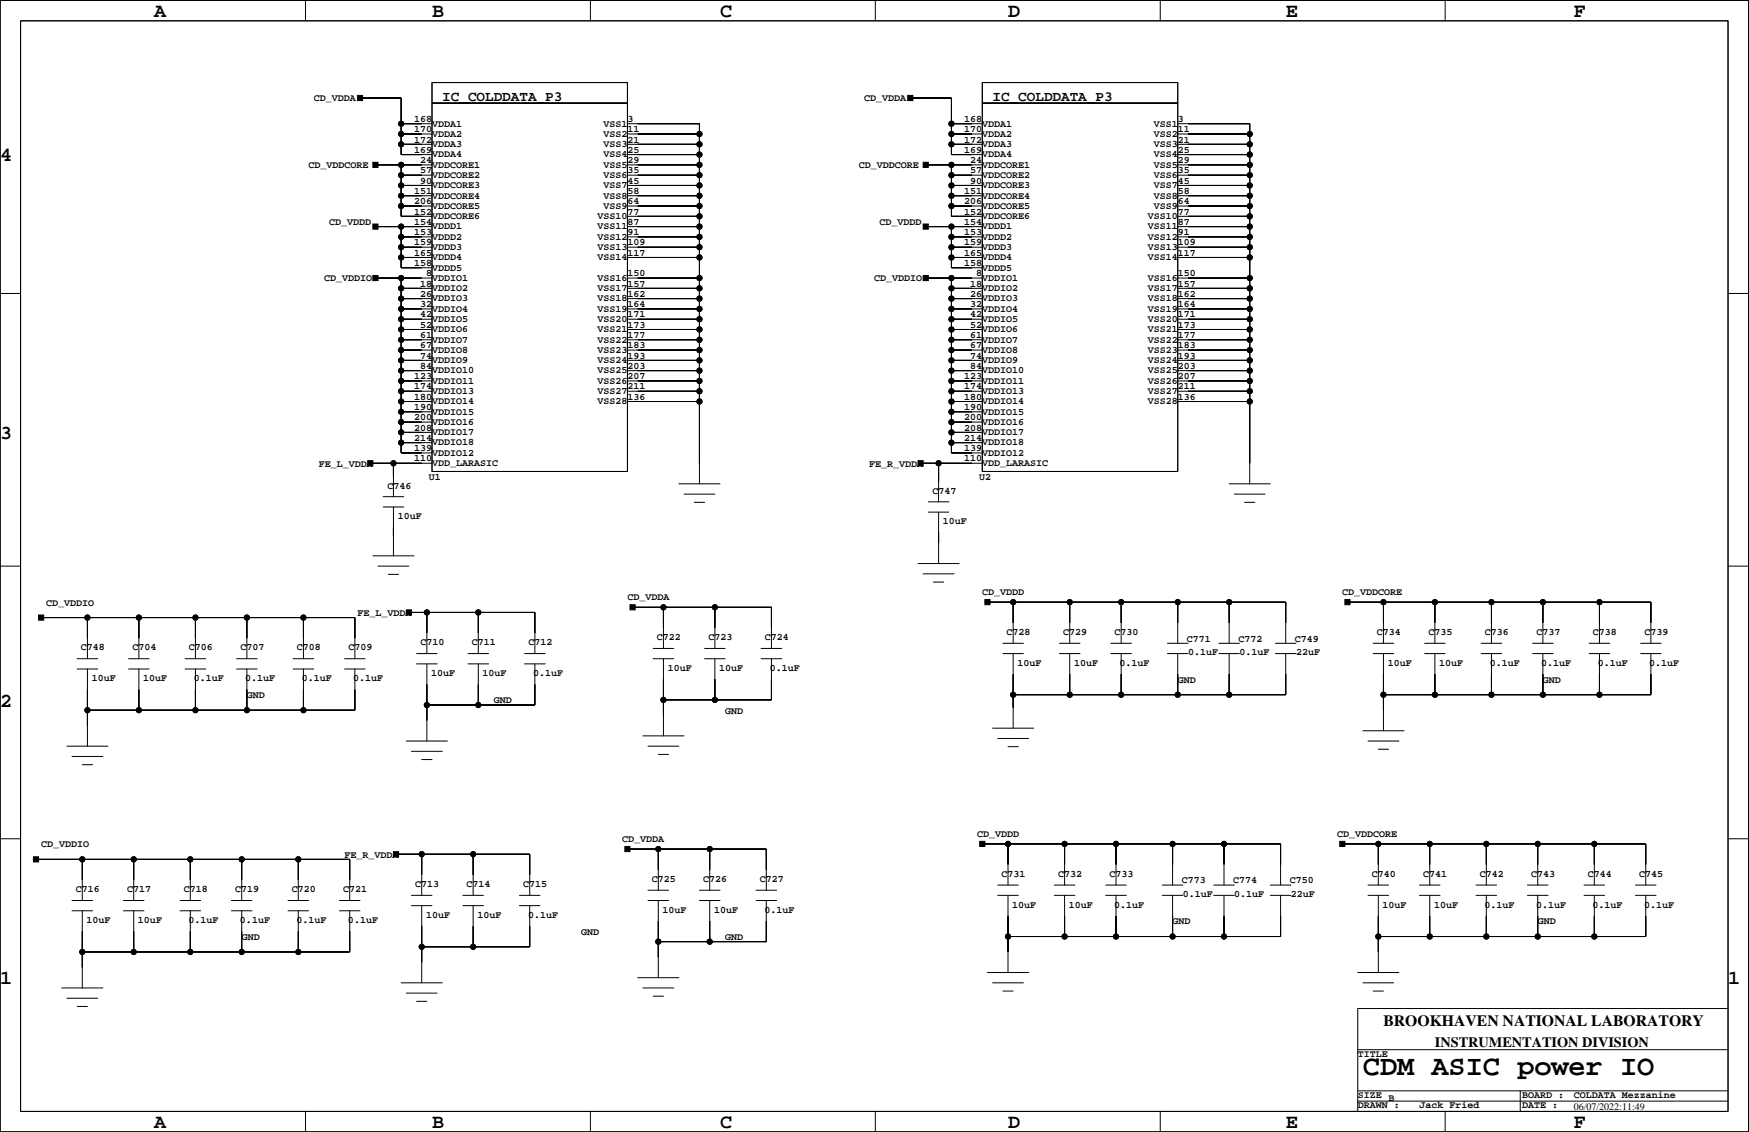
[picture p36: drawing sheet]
<svg xmlns="http://www.w3.org/2000/svg" width="432mm" height="279mm" viewBox="0 0 432 279" stroke-linecap="round" stroke-linejoin="round" font-family="sans-serif">
<defs><g id="words">
<text font-size="7.1" x="336.5" y="265.3">CDM ASIC power IO</text>
<g font-size="4.9">
<text x="38.1" y="4.3">A</text>
<text x="106.7" y="4.3">B</text>
<text x="177.8" y="4.3">C</text>
<text x="248.9" y="4.3">D</text>
<text x="317.4" y="4.3">E</text>
<text x="388.5" y="4.3">F</text>
<text x="0" y="39.8">4</text>
<text x="0" y="108.4">3</text>
<text x="0" y="174.4">2</text>
<text x="0" y="243">1</text>
<text x="426.6" y="243">1</text>
<text x="38.1" y="278.5">A</text>
<text x="106.7" y="278.5">B</text>
<text x="177.8" y="278.5">C</text>
<text x="248.9" y="278.5">D</text>
<text x="317.4" y="278.5">E</text>
<text x="388.5" y="278.5">F</text>
</g>
<text font-size="3.9" x="341.6" y="253.3">BROOKHAVEN NATIONAL LABORATORY</text>
<g font-size="3.5">
<text x="109.2" y="24.8">IC_COLDDATA_P3</text>
<text x="245.1" y="24.8">IC_COLDDATA_P3</text>
<text x="354.2" y="258.5">INSTRUMENTATION DIVISION</text>
</g>
<g font-size="2.5">
<text x="77.5" y="25">CD_VDDA</text>
<text x="213.3" y="25">CD_VDDA</text>
<text x="102.2" y="35.2">172</text>
<text x="102.2" y="32.6">170</text>
<text x="102.2" y="30.1">168</text>
<text x="106.7" y="31.2">VDDA1</text>
<text x="106.7" y="33.8">VDDA2</text>
<text x="149" y="31.2">VSS1</text>
<text x="149" y="33.8">VSS2</text>
<text x="154.9" y="35.2">21</text>
<text x="154.9" y="32.6">11</text>
<text x="154.9" y="30.1">3</text>
<text x="238.1" y="30.1">168</text>
<text x="238.1" y="32.6">170</text>
<text x="238.1" y="35.2">172</text>
<text x="242.5" y="31.2">VDDA1</text>
<text x="242.5" y="33.8">VDDA2</text>
<text x="284.8" y="31.2">VSS1</text>
<text x="284.8" y="33.8">VSS2</text>
<text x="290.8" y="30.1">3</text>
<text x="290.8" y="32.6">11</text>
<text x="290.8" y="35.2">21</text>
<text x="76.2" y="41.5">CD_VDDCORE</text>
<text x="102.2" y="37.7">169</text>
<text x="103.7" y="40.3">24</text>
<text x="106.7" y="36.3">VDDA3</text>
<text x="106.7" y="41.4">VDDCORE1</text>
<text x="106.7" y="38.8">VDDA4</text>
<text x="149" y="36.3">VSS3</text>
<text x="149" y="38.8">VSS4</text>
<text x="149" y="41.4">VSS5</text>
<text x="154.9" y="40.3">29</text>
<text x="154.9" y="37.7">25</text>
<text x="212" y="41.5">CD_VDDCORE</text>
<text x="238.1" y="37.7">169</text>
<text x="239.6" y="40.3">24</text>
<text x="242.5" y="36.3">VDDA3</text>
<text x="242.5" y="41.4">VDDCORE1</text>
<text x="242.5" y="38.8">VDDA4</text>
<text x="284.8" y="36.3">VSS3</text>
<text x="284.8" y="38.8">VSS4</text>
<text x="284.8" y="41.4">VSS5</text>
<text x="290.8" y="37.7">25</text>
<text x="290.8" y="40.3">29</text>
<text x="102.2" y="47.9">151</text>
<text x="103.7" y="45.3">90</text>
<text x="103.7" y="42.8">57</text>
<text x="106.7" y="43.9">VDDCORE2</text>
<text x="106.7" y="46.5">VDDCORE3</text>
<text x="149" y="43.9">VSS6</text>
<text x="149" y="46.5">VSS7</text>
<text x="154.9" y="47.9">58</text>
<text x="154.9" y="45.3">45</text>
<text x="154.9" y="42.8">35</text>
<text x="238.1" y="47.9">151</text>
<text x="239.6" y="42.8">57</text>
<text x="239.6" y="45.3">90</text>
<text x="242.5" y="43.9">VDDCORE2</text>
<text x="242.5" y="46.5">VDDCORE3</text>
<text x="284.8" y="43.9">VSS6</text>
<text x="284.8" y="46.5">VSS7</text>
<text x="290.8" y="42.8">35</text>
<text x="290.8" y="45.3">45</text>
<text x="290.8" y="47.9">58</text>
<text x="102.2" y="53">152</text>
<text x="102.2" y="50.4">206</text>
<text x="106.7" y="49">VDDCORE4</text>
<text x="106.7" y="51.5">VDDCORE5</text>
<text x="149" y="49">VSS8</text>
<text x="149" y="51.5">VSS9</text>
<text x="154.9" y="53">77</text>
<text x="154.9" y="50.4">64</text>
<text x="238.1" y="50.4">206</text>
<text x="238.1" y="53">152</text>
<text x="242.5" y="49">VDDCORE4</text>
<text x="242.5" y="51.5">VDDCORE5</text>
<text x="284.8" y="49">VSS8</text>
<text x="284.8" y="51.5">VSS9</text>
<text x="290.8" y="50.4">64</text>
<text x="290.8" y="53">77</text>
<text x="81.3" y="55.5">CD_VDDD</text>
<text x="102.2" y="55.5">154</text>
<text x="102.2" y="58">153</text>
<text x="106.7" y="54.1">VDDCORE6</text>
<text x="106.7" y="59.2">VDDD2</text>
<text x="106.7" y="56.6">VDDD1</text>
<text x="147.5" y="54.1">VSS10</text>
<text x="147.5" y="56.6">VSS11</text>
<text x="147.5" y="59.2">VSS12</text>
<text x="154.9" y="58">91</text>
<text x="154.9" y="55.5">87</text>
<text x="217.1" y="55.5">CD_VDDD</text>
<text x="238.1" y="58">153</text>
<text x="238.1" y="55.5">154</text>
<text x="242.5" y="54.1">VDDCORE6</text>
<text x="242.5" y="59.2">VDDD2</text>
<text x="242.5" y="56.6">VDDD1</text>
<text x="283.4" y="54.1">VSS10</text>
<text x="283.4" y="56.6">VSS11</text>
<text x="283.4" y="59.2">VSS12</text>
<text x="290.8" y="55.5">87</text>
<text x="290.8" y="58">91</text>
<text x="102.2" y="65.6">158</text>
<text x="102.2" y="63.1">165</text>
<text x="102.2" y="60.6">159</text>
<text x="106.7" y="61.7">VDDD3</text>
<text x="106.7" y="64.2">VDDD4</text>
<text x="147.5" y="61.7">VSS13</text>
<text x="147.5" y="64.2">VSS14</text>
<text x="154.9" y="63.1">117</text>
<text x="154.9" y="60.6">109</text>
<text x="238.1" y="60.6">159</text>
<text x="238.1" y="63.1">165</text>
<text x="238.1" y="65.6">158</text>
<text x="242.5" y="61.7">VDDD3</text>
<text x="242.5" y="64.2">VDDD4</text>
<text x="283.4" y="61.7">VSS13</text>
<text x="283.4" y="64.2">VSS14</text>
<text x="290.8" y="60.6">109</text>
<text x="290.8" y="63.1">117</text>
<text x="80" y="69.5">CD_VDDIO</text>
<text x="103.7" y="70.7">18</text>
<text x="105.2" y="68.2">8</text>
<text x="106.7" y="69.3">VDDIO1</text>
<text x="106.7" y="71.9">VDDIO2</text>
<text x="106.7" y="66.8">VDDD5</text>
<text x="147.5" y="69.3">VSS16</text>
<text x="147.5" y="71.9">VSS17</text>
<text x="154.9" y="70.7">157</text>
<text x="154.9" y="68.2">150</text>
<text x="215.9" y="69.5">CD_VDDIO</text>
<text x="239.6" y="70.7">18</text>
<text x="241" y="68.2">8</text>
<text x="242.5" y="69.3">VDDIO1</text>
<text x="242.5" y="71.9">VDDIO2</text>
<text x="242.5" y="66.8">VDDD5</text>
<text x="283.4" y="69.3">VSS16</text>
<text x="283.4" y="71.9">VSS17</text>
<text x="290.8" y="68.2">150</text>
<text x="290.8" y="70.7">157</text>
<text x="103.7" y="75.8">32</text>
<text x="103.7" y="73.3">26</text>
<text x="106.7" y="74.4">VDDIO3</text>
<text x="106.7" y="76.9">VDDIO4</text>
<text x="147.5" y="74.4">VSS18</text>
<text x="147.5" y="76.9">VSS19</text>
<text x="154.9" y="75.8">164</text>
<text x="154.9" y="73.3">162</text>
<text x="239.6" y="73.3">26</text>
<text x="239.6" y="75.8">32</text>
<text x="242.5" y="74.4">VDDIO3</text>
<text x="242.5" y="76.9">VDDIO4</text>
<text x="283.4" y="74.4">VSS18</text>
<text x="283.4" y="76.9">VSS19</text>
<text x="290.8" y="73.3">162</text>
<text x="290.8" y="75.8">164</text>
<text x="103.7" y="83.4">61</text>
<text x="103.7" y="80.9">52</text>
<text x="103.7" y="78.3">42</text>
<text x="106.7" y="79.5">VDDIO5</text>
<text x="106.7" y="82">VDDIO6</text>
<text x="147.5" y="79.5">VSS20</text>
<text x="147.5" y="82">VSS21</text>
<text x="154.9" y="83.4">177</text>
<text x="154.9" y="80.9">173</text>
<text x="154.9" y="78.3">171</text>
<text x="239.6" y="78.3">42</text>
<text x="239.6" y="80.9">52</text>
<text x="239.6" y="83.4">61</text>
<text x="242.5" y="79.5">VDDIO5</text>
<text x="242.5" y="82">VDDIO6</text>
<text x="283.4" y="79.5">VSS20</text>
<text x="283.4" y="82">VSS21</text>
<text x="290.8" y="78.3">171</text>
<text x="290.8" y="80.9">173</text>
<text x="290.8" y="83.4">177</text>
<text x="103.7" y="88.5">74</text>
<text x="103.7" y="86">67</text>
<text x="106.7" y="84.6">VDDIO7</text>
<text x="106.7" y="87.1">VDDIO8</text>
<text x="106.7" y="89.6">VDDIO9</text>
<text x="147.5" y="84.6">VSS22</text>
<text x="147.5" y="87.1">VSS23</text>
<text x="147.5" y="89.6">VSS24</text>
<text x="154.9" y="88.5">193</text>
<text x="154.9" y="86">183</text>
<text x="239.6" y="86">67</text>
<text x="239.6" y="88.5">74</text>
<text x="242.5" y="84.6">VDDIO7</text>
<text x="242.5" y="87.1">VDDIO8</text>
<text x="242.5" y="89.6">VDDIO9</text>
<text x="283.4" y="84.6">VSS22</text>
<text x="283.4" y="87.1">VSS23</text>
<text x="283.4" y="89.6">VSS24</text>
<text x="290.8" y="86">183</text>
<text x="290.8" y="88.5">193</text>
<text x="102.2" y="93.6">123</text>
<text x="103.7" y="91">84</text>
<text x="106.7" y="92.2">VDDIO10</text>
<text x="106.7" y="94.7">VDDIO11</text>
<text x="147.5" y="92.2">VSS25</text>
<text x="147.5" y="94.7">VSS26</text>
<text x="154.9" y="93.6">207</text>
<text x="154.9" y="91">203</text>
<text x="238.1" y="93.6">123</text>
<text x="239.6" y="91">84</text>
<text x="242.5" y="92.2">VDDIO10</text>
<text x="242.5" y="94.7">VDDIO11</text>
<text x="283.4" y="92.2">VSS25</text>
<text x="283.4" y="94.7">VSS26</text>
<text x="290.8" y="91">203</text>
<text x="290.8" y="93.6">207</text>
<text x="102.2" y="101.2">190</text>
<text x="102.2" y="98.7">180</text>
<text x="102.2" y="96.1">174</text>
<text x="106.7" y="97.3">VDDIO13</text>
<text x="106.7" y="99.8">VDDIO14</text>
<text x="147.5" y="99.8">VSS28</text>
<text x="147.5" y="97.3">VSS27</text>
<text x="154.9" y="96.1">211</text>
<text x="154.9" y="98.7">136</text>
<text x="238.1" y="96.1">174</text>
<text x="238.1" y="98.7">180</text>
<text x="238.1" y="101.2">190</text>
<text x="242.5" y="97.3">VDDIO13</text>
<text x="242.5" y="99.8">VDDIO14</text>
<text x="283.4" y="99.8">VSS28</text>
<text x="283.4" y="97.3">VSS27</text>
<text x="290.8" y="98.7">136</text>
<text x="290.8" y="96.1">211</text>
<text x="102.2" y="106.3">208</text>
<text x="102.2" y="103.7">200</text>
<text x="106.7" y="102.3">VDDIO15</text>
<text x="106.7" y="104.9">VDDIO16</text>
<text x="106.7" y="107.4">VDDIO17</text>
<text x="238.1" y="103.7">200</text>
<text x="238.1" y="106.3">208</text>
<text x="242.5" y="102.3">VDDIO15</text>
<text x="242.5" y="104.9">VDDIO16</text>
<text x="242.5" y="107.4">VDDIO17</text>
<text x="102.2" y="111.4">139</text>
<text x="102.2" y="113.9">110</text>
<text x="102.2" y="108.8">214</text>
<text x="106.7" y="110">VDDIO18</text>
<text x="106.7" y="112.5">VDDIO12</text>
<text x="238.1" y="108.8">214</text>
<text x="238.1" y="113.9">110</text>
<text x="238.1" y="111.4">139</text>
<text x="242.5" y="110">VDDIO18</text>
<text x="242.5" y="112.5">VDDIO12</text>
<text x="78.7" y="115.2">FE_L_VDDA</text>
<text x="105.9" y="118.5">U1</text>
<text x="106.7" y="115">VDD_LARASIC</text>
<text x="214.6" y="115.2">FE_R_VDDA</text>
<text x="241.8" y="118.5">U2</text>
<text x="242.5" y="115">VDD_LARASIC</text>
<text x="95.7" y="120.6">C746</text>
<text x="230.2" y="121.9">C747</text>
<text x="98.2" y="128.1">10uF</text>
<text x="232.8" y="129.4">10uF</text>
<text x="11.4" y="149.4">CD_VDDIO</text>
<text x="154.9" y="148.2">CD_VDDA</text>
<text x="242.5" y="146.9">CD_VDDD</text>
<text x="331.4" y="146.9">CD_VDDCORE</text>
<text x="88.2" y="152">FE_L_VDDA</text>
<text x="20" y="160.5">C748</text>
<text x="32.7" y="160.5">C704</text>
<text x="46.6" y="160.5">C706</text>
<text x="59.3" y="160.5">C707</text>
<text x="73.3" y="160.5">C708</text>
<text x="86" y="160.5">C709</text>
<text x="103.8" y="159.2">C710</text>
<text x="116.5" y="159.2">C711</text>
<text x="130.4" y="159.2">C712</text>
<text x="162.2" y="158">C722</text>
<text x="174.9" y="158">C723</text>
<text x="188.8" y="158">C724</text>
<text x="248.5" y="156.7">C728</text>
<text x="262.5" y="156.7">C729</text>
<text x="275.2" y="156.7">C730</text>
<text x="293" y="158.3">C771</text>
<text x="293.3" y="161.8">0.1uF</text>
<text x="305.7" y="158.3">C772</text>
<text x="306" y="161.8">0.1uF</text>
<text x="319.7" y="158.3">C749</text>
<text x="320" y="161.8">22uF</text>
<text x="339.9" y="156.7">C734</text>
<text x="352.6" y="156.7">C735</text>
<text x="366.6" y="156.7">C736</text>
<text x="379.3" y="156.7">C737</text>
<text x="393.3" y="156.7">C738</text>
<text x="406" y="156.7">C739</text>
<text x="106.4" y="166.9">10uF</text>
<text x="119.1" y="166.9">10uF</text>
<text x="131.6" y="166.9">0.1uF</text>
<text x="164.8" y="165.6">10uF</text>
<text x="177.5" y="165.6">10uF</text>
<text x="190" y="165.6">0.1uF</text>
<text x="251.2" y="164.3">10uF</text>
<text x="265.2" y="164.3">10uF</text>
<text x="276.4" y="164.3">0.1uF</text>
<text x="342.6" y="164.3">10uF</text>
<text x="355.3" y="164.3">10uF</text>
<text x="367.8" y="164.3">0.1uF</text>
<text x="380.5" y="164.3">0.1uF</text>
<text x="394.5" y="164.3">0.1uF</text>
<text x="407.2" y="164.3">0.1uF</text>
<text x="22.6" y="168.1">10uF</text>
<text x="35.3" y="168.1">10uF</text>
<text x="47.8" y="168.1">0.1uF</text>
<text x="60.5" y="168.1">0.1uF</text>
<text x="60.9" y="172.3">GND</text>
<text x="74.5" y="168.1">0.1uF</text>
<text x="87.2" y="168.1">0.1uF</text>
<text x="121.9" y="173.6">GND</text>
<text x="290.8" y="168.5">GND</text>
<text x="380.9" y="168.5">GND</text>
<text x="179" y="176.1">GND</text>
<text x="10.2" y="209.1">CD_VDDIO</text>
<text x="153.6" y="207.9">CD_VDDA</text>
<text x="241.2" y="206.6">CD_VDDD</text>
<text x="330.1" y="206.6">CD_VDDCORE</text>
<text x="85.1" y="211.7">FE_R_VDDA</text>
<text x="18.7" y="220.2">C716</text>
<text x="31.4" y="220.2">C717</text>
<text x="45.4" y="220.2">C718</text>
<text x="58.1" y="220.2">C719</text>
<text x="72" y="220.2">C720</text>
<text x="84.7" y="220.2">C721</text>
<text x="102.5" y="218.9">C713</text>
<text x="115.2" y="218.9">C714</text>
<text x="129.2" y="218.9">C715</text>
<text x="160.9" y="217.6">C725</text>
<text x="173.6" y="217.6">C726</text>
<text x="187.6" y="217.6">C727</text>
<text x="247.3" y="216.4">C731</text>
<text x="261.2" y="216.4">C732</text>
<text x="273.9" y="216.4">C733</text>
<text x="291.8" y="218">C773</text>
<text x="292" y="221.5">0.1uF</text>
<text x="304.5" y="218">C774</text>
<text x="304.7" y="221.5">0.1uF</text>
<text x="318.4" y="218">C750</text>
<text x="318.7" y="221.5">22uF</text>
<text x="338.7" y="216.4">C740</text>
<text x="351.4" y="216.4">C741</text>
<text x="365.3" y="216.4">C742</text>
<text x="378" y="216.4">C743</text>
<text x="392" y="216.4">C744</text>
<text x="404.7" y="216.4">C745</text>
<text x="21.4" y="227.8">10uF</text>
<text x="34.1" y="227.8">10uF</text>
<text x="46.6" y="227.8">0.1uF</text>
<text x="59.3" y="227.8">0.1uF</text>
<text x="73.2" y="227.8">0.1uF</text>
<text x="85.9" y="227.8">0.1uF</text>
<text x="105.2" y="226.5">10uF</text>
<text x="117.9" y="226.5">10uF</text>
<text x="130.4" y="226.5">0.1uF</text>
<text x="163.6" y="225.3">10uF</text>
<text x="176.3" y="225.3">10uF</text>
<text x="188.8" y="225.3">0.1uF</text>
<text x="249.9" y="224">10uF</text>
<text x="263.9" y="224">10uF</text>
<text x="275.1" y="224">0.1uF</text>
<text x="341.3" y="224">10uF</text>
<text x="354" y="224">10uF</text>
<text x="366.5" y="224">0.1uF</text>
<text x="379.2" y="224">0.1uF</text>
<text x="393.2" y="224">0.1uF</text>
<text x="405.9" y="224">0.1uF</text>
<text x="59.7" y="232">GND</text>
<text x="143.5" y="230.7">GND</text>
<text x="179" y="232">GND</text>
<text x="289.5" y="228.2">GND</text>
<text x="379.6" y="228.2">GND</text>
<text x="335.2" y="260.8">TITLE</text>
<text x="335.2" y="271">SIZE</text>
<text x="335.2" y="273.5">DRAWN :</text>
<text x="342.8" y="271.9">B</text>
<text x="350.4" y="273.5">Jack Fried</text>
<text x="375.8" y="273.5">DATE :</text>
<text x="375.8" y="271">BOARD :</text>
<text x="388.5" y="271">COLDATA Mezzanine</text>
<text x="388.5" y="273.9">06/07/2022:11:49</text>
</g>
</g></defs>
<g fill="none" stroke="#000" stroke-width=".25">
<path d="M0 .1h431.7v279.3h-431.7zM5.1 5.1h421.5v269.2h-421.5zM75.4 .1v5M145.8 .1v5M216.1 .1v5M286.4 .1v5M356.8 .1v5M88.9 24.2h10.1v14h7.7M99 30.5h7.7M99 33.1h7.7M99 35.6h7.7M106.7 25.5h48.2v90.9h-48.2z"/>
<path d="M106.7 20.4h48.2v5.1h-48.2zM154.9 30.5h17.8v88.9M154.9 38.2h17.8M154.9 33.1h17.8M154.9 35.6h17.8M224.7 24.2h10.2v14h7.6M234.9 30.5h7.6M234.9 33.1h7.6M234.9 35.6h7.6M242.5 25.5h48.3v90.9h-48.3zM242.5 20.4h48.3v5.1h-48.3zM290.8 38.2h17.7"/>
<path d="M290.8 30.5h17.7v88.9M290.8 33.1h17.7M290.8 35.6h17.7M92.7 40.7h14M92.7 55.9h14M99 40.7v12.7h7.7M99 55.9v10.2h7.7M99 43.2h7.7M99 45.8h7.7M99 48.3h7.7M99 50.9h7.7M99 58.5h7.7"/>
<path d="M154.9 40.7h17.8M154.9 43.2h17.8M154.9 45.8h17.8M154.9 48.3h17.8M154.9 50.9h17.8M154.9 53.4h17.8M154.9 58.5h17.8M154.9 55.9h17.8M228.5 40.7h14M228.5 55.9h14M234.9 43.2h7.6M234.9 45.8h7.6"/>
<path d="M234.9 48.3h7.6M234.9 50.9h7.6M234.9 40.7v12.7h7.6M234.9 58.5h7.6M234.9 55.9v10.2h7.6M290.8 40.7h17.7M290.8 43.2h17.7M290.8 45.8h17.7M290.8 48.3h17.7M290.8 50.9h17.7M290.8 53.4h17.7M290.8 58.5h17.7"/>
<path d="M290.8 55.9h17.7M0 72.4h5.1M92.7 68.6h14M99 68.6v43.2h7.7M99 61h7.7M99 63.5h7.7M99 71.2h7.7M99 73.7h7.7M99 76.2h7.7M99 78.8h7.7M154.9 61h17.8M154.9 63.5h17.8"/>
<path d="M154.9 68.6h17.8M154.9 71.2h17.8M154.9 73.7h17.8M154.9 76.2h17.8M154.9 78.8h17.8M228.5 68.6h14M234.9 61h7.6M234.9 63.5h7.6M234.9 71.2h7.6M234.9 73.7h7.6M234.9 76.2h7.6M234.9 78.8h7.6"/>
<path d="M234.9 68.6v43.2h7.6M290.8 61h17.7M290.8 63.5h17.7M290.8 68.6h17.7M290.8 71.2h17.7M290.8 73.7h17.7M290.8 76.2h17.7M290.8 78.8h17.7M426.6 72.4h5.1M99 81.3h7.7M99 83.9h7.7M99 86.4h7.7"/>
<path d="M99 88.9h7.7M99 91.5h7.7M99 94h7.7M99 99.1h7.7M99 96.6h7.7M154.9 81.3h17.8M154.9 83.9h17.8M154.9 86.4h17.8M154.9 88.9h17.8M154.9 91.5h17.8M154.9 94h17.8M154.9 99.1h17.8"/>
<path d="M154.9 96.6h17.8M234.9 81.3h7.6M234.9 83.9h7.6M234.9 86.4h7.6M234.9 88.9h7.6M234.9 91.5h7.6M234.9 94h7.6M234.9 99.1h7.6M234.9 96.6h7.6M290.8 81.3h17.7M290.8 83.9h17.7M290.8 86.4h17.7"/>
<path d="M290.8 88.9h17.7M290.8 91.5h17.7M290.8 94h17.7M290.8 99.1h17.7M290.8 96.6h17.7M91.4 114.3h15.3M97.1 114.3v8.3M99 101.6h7.7M99 104.2h7.7M99 106.7h7.7M99 109.3h7.7M167.6 119.4h10.2"/>
<path d="M227.3 114.3h15.2M231.7 114.3v9.6M234.9 101.6h7.6M234.9 104.2h7.6M234.9 106.7h7.6M234.9 109.3h7.6M303.5 119.4h10.1M0 139.7h5.1M92.1 137.2h10.1M93.3 139.7h7.6M94.6 125.1h5.1M94.6 122.6h5.1"/>
<path d="M97.1 125.1v12.1M168.9 122h7.6M171.4 124h2.6M226.6 139.1h10.2M229.2 126.4h5.1M229.2 123.9h5.1M231.7 126.4v12.7M304.7 122h7.6M307.3 124h2.5M426.6 139.7h5.1M10.2 152.4h77.4v10.2M21.6 152.4v10.2"/>
<path d="M34.3 152.4v10.2M48.2 152.4v10.2M60.9 152.4v10.2M74.9 152.4v10.2M95.9 141.8h2.5M100.9 151.2h31.2v10.1M105.4 151.2v10.1M118.1 151.2v10.1M156.2 149.9h34.3v10.1M163.8 149.9v10.1M176.5 149.9v10.1M227.9 141.6h7.6"/>
<path d="M230.5 143.7h2.5M243.8 148.6h73.6v10.2M247.6 158.8h5.1M250.1 148.6v10.2M261.6 158.8h5M264.1 148.6v10.2M274.3 158.8h5M276.8 148.6v10.2M288.2 158.8h5.1M290.8 148.6v10.2M300.9 158.8h5.1M303.5 148.6v10.2"/>
<path d="M314.9 158.8h5.1M332.7 148.6h74.9v10.2M339 158.8h5.1M341.6 148.6v10.2M351.7 158.8h5.1M354.2 148.6v10.2M365.7 158.8h5.1M368.2 148.6v10.2M378.4 158.8h5.1M380.9 148.6v10.2M392.3 158.8h5.1M394.9 148.6v10.2"/>
<path d="M405 158.8h5.1M19 165.1h5.1M19 162.6h5.1M21.6 165.1v19.1M31.7 165.1h5.1M31.7 162.6h5.1M34.3 165.1v10.2M45.7 165.1h5.1M45.7 162.6h5.1M48.2 165.1v10.2M58.4 165.1h5.1M58.4 162.6h5.1"/>
<path d="M60.9 165.1v10.2M72.4 165.1h5.1M72.4 162.6h5.1M74.9 165.1v10.2M85.1 165.1h5M85.1 162.6h5M87.6 165.1v10.2h-66M102.8 163.9h5.1M102.8 161.3h5.1M105.4 163.9v19M115.5 163.9h5.1M115.5 161.3h5.1"/>
<path d="M118.1 163.9v10.1M129.5 163.9h5.1M129.5 161.3h5.1M132.1 163.9v10.1h-26.7M161.3 162.6h5M161.3 160h5M163.8 162.6v19M174 162.6h5M174 160h5M176.5 162.6v10.1M187.9 162.6h5.1M187.9 160h5.1"/>
<path d="M190.5 162.6v10.1h-26.7M245.1 179.7h10.1M247.6 161.3h5.1M250.1 161.3v18.4M261.6 161.3h5M264.1 161.3v10.2M274.3 161.3h5M276.8 161.3v10.2M288.2 161.3h5.1M290.8 161.3v10.2M300.9 161.3h5.1M303.5 161.3v10.2"/>
<path d="M314.9 161.3h5.1M317.4 161.3v10.2h-67.3M339 161.3h5.1M341.6 161.3v19.1M351.7 161.3h5.1M354.2 161.3v10.2M365.7 161.3h5.1M368.2 161.3v10.2M378.4 161.3h5.1M380.9 161.3v10.2M392.3 161.3h5.1M394.9 161.3v10.2"/>
<path d="M405 161.3h5.1M407.6 161.3v10.2h-66M16.5 184.2h10.2M17.8 186.7h7.6M20.3 188.7h2.6M100.3 182.9h10.2M101.6 185.4h7.6M104.1 187.5h2.6M158.7 181.6h10.2M160 184.2h7.6M162.5 186.2h2.6M246.3 182.3h7.6"/>
<path d="M248.9 184.3h2.5M336.5 180.4h10.1M337.7 182.9h7.7M340.3 184.9h2.5M0 207h5.1M8.9 212.1h77.4v10.2M20.3 212.1v10.2M33 212.1v10.2M47 212.1v10.2M59.7 212.1v10.2M73.6 212.1v10.2M97.8 210.8h33v10.2"/>
<path d="M104.1 210.8v10.2M116.8 210.8v10.2M154.9 209.6h34.3v10.1M160 219.7h5.1M162.5 209.6v10.1M172.7 219.7h5.1M175.2 209.6v10.1M186.6 219.7h5.1M242.5 208.3h73.7v10.2M246.3 218.5h5.1M248.9 208.3v10.2M260.3 218.5h5.1"/>
<path d="M262.8 208.3v10.2M273 218.5h5.1M275.5 208.3v10.2M287 218.5h5M289.5 208.3v10.2M299.7 218.5h5M302.2 208.3v10.2M313.6 218.5h5.1M331.4 208.3h74.9v10.2M337.7 218.5h5.1M340.3 208.3v10.2M350.4 218.5h5.1"/>
<path d="M353 208.3v10.2M364.4 218.5h5.1M366.9 208.3v10.2M377.1 218.5h5.1M379.6 208.3v10.2M391.1 218.5h5M393.6 208.3v10.2M403.8 218.5h5M426.6 207h5.1M17.8 224.8h5.1M17.8 222.3h5.1M20.3 224.8v19"/>
<path d="M30.5 224.8h5.1M30.5 222.3h5.1M33 224.8v10.2M44.4 224.8h5.1M44.4 222.3h5.1M47 224.8v10.2M57.1 224.8h5.1M57.1 222.3h5.1M59.7 224.8v10.2M71.1 224.8h5.1M71.1 222.3h5.1M73.6 224.8v10.2"/>
<path d="M83.8 224.8h5.1M83.8 222.3h5.1M86.3 224.8v10.2h-66M101.6 223.5h5.1M101.6 221h5.1M104.1 223.5v19.1M114.3 223.5h5.1M114.3 221h5.1M116.8 223.5v10.2M128.2 223.5h5.1M128.2 221h5.1M130.8 223.5v10.2h-26.7"/>
<path d="M160 222.3h5.1M162.5 222.3v19M172.7 222.3h5.1M175.2 222.3v10.1M186.6 222.3h5.1M189.2 222.3v10.1h-26.7M246.3 221h5.1M248.9 221v19M260.3 221h5.1M262.8 221v10.2M273 221h5.1M275.5 221v10.2"/>
<path d="M287 221h5M289.5 221v10.2M299.7 221h5M302.2 221v10.2M313.6 221h5.1M316.2 221v10.2h-67.3M337.7 221h5.1M340.3 221v19M350.4 221h5.1M353 221v10.2M364.4 221h5.1M366.9 221v10.2"/>
<path d="M377.1 221h5.1M379.6 221v10.2M391.1 221h5M393.6 221v10.2M403.8 221h5M406.3 221v10.2h-66M15.2 243.8h10.2M16.5 246.4h7.6M19 248.4h2.6M99 242.6h10.2M100.3 245.1h7.6M102.8 247.1h2.6"/>
<path d="M157.4 241.3h10.2M158.7 243.8h7.6M161.3 245.9h2.5M243.8 240h10.1M245.1 242.6h7.6M247.6 244.6h2.5M335.2 259.1h91.4M335.2 240h10.2M336.5 242.6h7.6M339 244.6h2.6M426.6 248.9h-91.4v25.4M75.4 274.3v5.1"/>
<path d="M145.8 274.3v5.1M216.1 274.3v5.1M286.4 274.3v5.1M335.2 269.2h91.4M335.2 271.8h91.4M356.8 274.3v5.1M375.3 269.2v5.1"/>
<circle cx="99" cy="33.1" r=".63"/>
<circle cx="99" cy="30.5" r=".63"/>
<circle cx="99" cy="35.6" r=".63"/>
<circle cx="172.7" cy="33.1" r=".63"/>
<circle cx="172.7" cy="38.2" r=".63"/>
<circle cx="172.7" cy="35.6" r=".63"/>
<circle cx="234.9" cy="30.5" r=".63"/>
<circle cx="234.9" cy="35.6" r=".63"/>
<circle cx="234.9" cy="33.1" r=".63"/>
<circle cx="308.5" cy="38.2" r=".63"/>
<circle cx="308.5" cy="35.6" r=".63"/>
<circle cx="308.5" cy="33.1" r=".63"/>
<circle cx="99" cy="58.5" r=".63"/>
<circle cx="99" cy="50.9" r=".63"/>
<circle cx="99" cy="43.2" r=".63"/>
<circle cx="99" cy="55.9" r=".63"/>
<circle cx="99" cy="48.3" r=".63"/>
<circle cx="99" cy="45.8" r=".63"/>
<circle cx="99" cy="40.7" r=".63"/>
<circle cx="172.7" cy="53.4" r=".63"/>
<circle cx="172.7" cy="58.5" r=".63"/>
<circle cx="172.7" cy="50.9" r=".63"/>
<circle cx="172.7" cy="55.9" r=".63"/>
<circle cx="172.7" cy="43.2" r=".63"/>
<circle cx="172.7" cy="48.3" r=".63"/>
<circle cx="172.7" cy="45.8" r=".63"/>
<circle cx="172.7" cy="40.7" r=".63"/>
<circle cx="234.9" cy="58.5" r=".63"/>
<circle cx="234.9" cy="50.9" r=".63"/>
<circle cx="234.9" cy="55.9" r=".63"/>
<circle cx="234.9" cy="43.2" r=".63"/>
<circle cx="234.9" cy="48.3" r=".63"/>
<circle cx="234.9" cy="45.8" r=".63"/>
<circle cx="234.9" cy="40.7" r=".63"/>
<circle cx="308.5" cy="53.4" r=".63"/>
<circle cx="308.5" cy="58.5" r=".63"/>
<circle cx="308.5" cy="50.9" r=".63"/>
<circle cx="308.5" cy="43.2" r=".63"/>
<circle cx="308.5" cy="55.9" r=".63"/>
<circle cx="308.5" cy="48.3" r=".63"/>
<circle cx="308.5" cy="45.8" r=".63"/>
<circle cx="308.5" cy="40.7" r=".63"/>
<circle cx="99" cy="61" r=".63"/>
<circle cx="99" cy="78.8" r=".63"/>
<circle cx="99" cy="76.2" r=".63"/>
<circle cx="99" cy="71.2" r=".63"/>
<circle cx="99" cy="63.5" r=".63"/>
<circle cx="99" cy="73.7" r=".63"/>
<circle cx="99" cy="68.6" r=".63"/>
<circle cx="172.7" cy="61" r=".63"/>
<circle cx="172.7" cy="78.8" r=".63"/>
<circle cx="172.7" cy="76.2" r=".63"/>
<circle cx="172.7" cy="71.2" r=".63"/>
<circle cx="172.7" cy="63.5" r=".63"/>
<circle cx="172.7" cy="73.7" r=".63"/>
<circle cx="172.7" cy="68.6" r=".63"/>
<circle cx="234.9" cy="61" r=".63"/>
<circle cx="234.9" cy="78.8" r=".63"/>
<circle cx="234.9" cy="76.2" r=".63"/>
<circle cx="234.9" cy="71.2" r=".63"/>
<circle cx="234.9" cy="63.5" r=".63"/>
<circle cx="234.9" cy="73.7" r=".63"/>
<circle cx="234.9" cy="68.6" r=".63"/>
<circle cx="308.5" cy="61" r=".63"/>
<circle cx="308.5" cy="78.8" r=".63"/>
<circle cx="308.5" cy="76.2" r=".63"/>
<circle cx="308.5" cy="71.2" r=".63"/>
<circle cx="308.5" cy="63.5" r=".63"/>
<circle cx="308.5" cy="73.7" r=".63"/>
<circle cx="308.5" cy="68.6" r=".63"/>
<circle cx="99" cy="88.9" r=".63"/>
<circle cx="99" cy="96.6" r=".63"/>
<circle cx="99" cy="81.3" r=".63"/>
<circle cx="99" cy="94" r=".63"/>
<circle cx="99" cy="86.4" r=".63"/>
<circle cx="99" cy="91.5" r=".63"/>
<circle cx="99" cy="99.1" r=".63"/>
<circle cx="99" cy="83.9" r=".63"/>
<circle cx="172.7" cy="88.9" r=".63"/>
<circle cx="172.7" cy="81.3" r=".63"/>
<circle cx="172.7" cy="96.6" r=".63"/>
<circle cx="172.7" cy="94" r=".63"/>
<circle cx="172.7" cy="86.4" r=".63"/>
<circle cx="172.7" cy="91.5" r=".63"/>
<circle cx="172.7" cy="99.1" r=".63"/>
<circle cx="172.7" cy="83.9" r=".63"/>
<circle cx="234.9" cy="88.9" r=".63"/>
<circle cx="234.9" cy="94" r=".63"/>
<circle cx="234.9" cy="86.4" r=".63"/>
<circle cx="234.9" cy="91.5" r=".63"/>
<circle cx="234.9" cy="99.1" r=".63"/>
<circle cx="234.9" cy="83.9" r=".63"/>
<circle cx="234.9" cy="81.3" r=".63"/>
<circle cx="234.9" cy="96.6" r=".63"/>
<circle cx="308.5" cy="88.9" r=".63"/>
<circle cx="308.5" cy="94" r=".63"/>
<circle cx="308.5" cy="86.4" r=".63"/>
<circle cx="308.5" cy="91.5" r=".63"/>
<circle cx="308.5" cy="99.1" r=".63"/>
<circle cx="308.5" cy="83.9" r=".63"/>
<circle cx="308.5" cy="81.3" r=".63"/>
<circle cx="308.5" cy="96.6" r=".63"/>
<circle cx="97.1" cy="114.3" r=".63"/>
<circle cx="99" cy="106.7" r=".63"/>
<circle cx="99" cy="101.6" r=".63"/>
<circle cx="99" cy="109.3" r=".63"/>
<circle cx="99" cy="104.2" r=".63"/>
<circle cx="231.7" cy="114.3" r=".63"/>
<circle cx="234.9" cy="106.7" r=".63"/>
<circle cx="234.9" cy="101.6" r=".63"/>
<circle cx="234.9" cy="109.3" r=".63"/>
<circle cx="234.9" cy="104.2" r=".63"/>
<circle cx="21.6" cy="152.4" r=".63"/>
<circle cx="34.3" cy="152.4" r=".63"/>
<circle cx="48.2" cy="152.4" r=".63"/>
<circle cx="60.9" cy="152.4" r=".63"/>
<circle cx="74.9" cy="152.4" r=".63"/>
<circle cx="105.4" cy="151.2" r=".63"/>
<circle cx="118.1" cy="151.2" r=".63"/>
<circle cx="163.8" cy="149.9" r=".63"/>
<circle cx="176.5" cy="149.9" r=".63"/>
<circle cx="250.1" cy="148.6" r=".63"/>
<circle cx="264.1" cy="148.6" r=".63"/>
<circle cx="276.8" cy="148.6" r=".63"/>
<circle cx="290.8" cy="148.6" r=".63"/>
<circle cx="303.5" cy="148.6" r=".63"/>
<circle cx="341.6" cy="148.6" r=".63"/>
<circle cx="354.2" cy="148.6" r=".63"/>
<circle cx="368.2" cy="148.6" r=".63"/>
<circle cx="380.9" cy="148.6" r=".63"/>
<circle cx="394.9" cy="148.6" r=".63"/>
<circle cx="21.6" cy="175.3" r=".63"/>
<circle cx="34.3" cy="175.3" r=".63"/>
<circle cx="48.2" cy="175.3" r=".63"/>
<circle cx="60.9" cy="175.3" r=".63"/>
<circle cx="74.9" cy="175.3" r=".63"/>
<circle cx="105.4" cy="174" r=".63"/>
<circle cx="118.1" cy="174" r=".63"/>
<circle cx="163.8" cy="172.7" r=".63"/>
<circle cx="176.5" cy="172.7" r=".63"/>
<circle cx="250.1" cy="171.5" r=".63"/>
<circle cx="264.1" cy="171.5" r=".63"/>
<circle cx="276.8" cy="171.5" r=".63"/>
<circle cx="290.8" cy="171.5" r=".63"/>
<circle cx="303.5" cy="171.5" r=".63"/>
<circle cx="341.6" cy="171.5" r=".63"/>
<circle cx="354.2" cy="171.5" r=".63"/>
<circle cx="368.2" cy="171.5" r=".63"/>
<circle cx="380.9" cy="171.5" r=".63"/>
<circle cx="394.9" cy="171.5" r=".63"/>
<circle cx="20.3" cy="212.1" r=".63"/>
<circle cx="33" cy="212.1" r=".63"/>
<circle cx="47" cy="212.1" r=".63"/>
<circle cx="59.7" cy="212.1" r=".63"/>
<circle cx="73.6" cy="212.1" r=".63"/>
<circle cx="104.1" cy="210.8" r=".63"/>
<circle cx="116.8" cy="210.8" r=".63"/>
<circle cx="162.5" cy="209.6" r=".63"/>
<circle cx="175.2" cy="209.6" r=".63"/>
<circle cx="248.9" cy="208.3" r=".63"/>
<circle cx="262.8" cy="208.3" r=".63"/>
<circle cx="275.5" cy="208.3" r=".63"/>
<circle cx="289.5" cy="208.3" r=".63"/>
<circle cx="302.2" cy="208.3" r=".63"/>
<circle cx="340.3" cy="208.3" r=".63"/>
<circle cx="353" cy="208.3" r=".63"/>
<circle cx="366.9" cy="208.3" r=".63"/>
<circle cx="379.6" cy="208.3" r=".63"/>
<circle cx="393.6" cy="208.3" r=".63"/>
<circle cx="20.3" cy="235" r=".63"/>
<circle cx="33" cy="235" r=".63"/>
<circle cx="47" cy="235" r=".63"/>
<circle cx="59.7" cy="235" r=".63"/>
<circle cx="73.6" cy="235" r=".63"/>
<circle cx="104.1" cy="233.7" r=".63"/>
<circle cx="116.8" cy="233.7" r=".63"/>
<circle cx="162.5" cy="232.4" r=".63"/>
<circle cx="175.2" cy="232.4" r=".63"/>
<circle cx="248.9" cy="231.2" r=".63"/>
<circle cx="262.8" cy="231.2" r=".63"/>
<circle cx="275.5" cy="231.2" r=".63"/>
<circle cx="289.5" cy="231.2" r=".63"/>
<circle cx="302.2" cy="231.2" r=".63"/>
<circle cx="340.3" cy="231.2" r=".63"/>
<circle cx="353" cy="231.2" r=".63"/>
<circle cx="366.9" cy="231.2" r=".63"/>
<circle cx="379.6" cy="231.2" r=".63"/>
<circle cx="393.6" cy="231.2" r=".63"/>
</g>
<g fill="#000" stroke="#000" stroke-width=".25">
<path d="M88.2 23.6h1.3v1.2h-1.3z" fill-rule="evenodd"/>
<path d="M99 35.6v2.6z" fill-rule="evenodd"/>
<path d="M88.9 24.2h10.1z" fill-rule="evenodd"/>
<path d="M99 24.2v6.3z" fill-rule="evenodd"/>
<path d="M99 30.5v2.6z" fill-rule="evenodd"/>
<path d="M99 33.1v2.5z" fill-rule="evenodd"/>
<path d="M99 38.2h5.1z" fill-rule="evenodd"/>
<path d="M99 30.5h5.1z" fill-rule="evenodd"/>
<path d="M99 33.1h5.1z" fill-rule="evenodd"/>
<path d="M99 35.6h5.1z" fill-rule="evenodd"/>
<path d="M157.4 30.5h15.3z" fill-rule="evenodd"/>
<path d="M172.7 30.5v2.6z" fill-rule="evenodd"/>
<path d="M157.4 33.1h15.3z" fill-rule="evenodd"/>
<path d="M172.7 33.1v2.5z" fill-rule="evenodd"/>
<path d="M157.4 35.6h15.3z" fill-rule="evenodd"/>
<path d="M172.7 35.6v2.6z" fill-rule="evenodd"/>
<path d="M157.4 38.2h15.3z" fill-rule="evenodd"/>
<path d="M172.7 38.2v2.5z" fill-rule="evenodd"/>
<path d="M224.1 23.6h1.3v1.2h-1.3z" fill-rule="evenodd"/>
<path d="M224.7 24.2h10.2z" fill-rule="evenodd"/>
<path d="M234.9 24.2v6.3z" fill-rule="evenodd"/>
<path d="M234.9 30.5v2.6z" fill-rule="evenodd"/>
<path d="M234.9 33.1v2.5z" fill-rule="evenodd"/>
<path d="M234.9 35.6v2.6z" fill-rule="evenodd"/>
<path d="M234.9 35.6h5.1z" fill-rule="evenodd"/>
<path d="M234.9 33.1h5.1z" fill-rule="evenodd"/>
<path d="M234.9 30.5h5.1z" fill-rule="evenodd"/>
<path d="M234.9 38.2h5.1z" fill-rule="evenodd"/>
<path d="M293.3 38.2h15.2z" fill-rule="evenodd"/>
<path d="M293.3 35.6h15.2z" fill-rule="evenodd"/>
<path d="M293.3 33.1h15.2z" fill-rule="evenodd"/>
<path d="M293.3 30.5h15.2z" fill-rule="evenodd"/>
<path d="M308.5 30.5v2.6z" fill-rule="evenodd"/>
<path d="M308.5 33.1v2.5z" fill-rule="evenodd"/>
<path d="M308.5 35.6v2.6z" fill-rule="evenodd"/>
<path d="M308.5 38.2v2.5z" fill-rule="evenodd"/>
<path d="M92.1 55.3h1.2v1.3h-1.2z" fill-rule="evenodd"/>
<path d="M92.1 40.1h1.2v1.2h-1.2z" fill-rule="evenodd"/>
<path d="M92.7 55.9h6.3z" fill-rule="evenodd"/>
<path d="M99 55.9v2.6z" fill-rule="evenodd"/>
<path d="M99 58.5v2.5z" fill-rule="evenodd"/>
<path d="M99 50.9v2.5z" fill-rule="evenodd"/>
<path d="M92.7 40.7h6.3z" fill-rule="evenodd"/>
<path d="M99 40.7v2.5z" fill-rule="evenodd"/>
<path d="M99 43.2v2.6z" fill-rule="evenodd"/>
<path d="M99 45.8v2.5z" fill-rule="evenodd"/>
<path d="M99 48.3v2.6z" fill-rule="evenodd"/>
<path d="M99 58.5h5.1z" fill-rule="evenodd"/>
<path d="M99 55.9h5.1z" fill-rule="evenodd"/>
<path d="M99 53.4h5.1z" fill-rule="evenodd"/>
<path d="M99 43.2h5.1z" fill-rule="evenodd"/>
<path d="M99 48.3h5.1z" fill-rule="evenodd"/>
<path d="M99 45.8h5.1z" fill-rule="evenodd"/>
<path d="M99 50.9h5.1z" fill-rule="evenodd"/>
<path d="M99 40.7h5.1z" fill-rule="evenodd"/>
<path d="M157.4 48.3h15.3z" fill-rule="evenodd"/>
<path d="M157.4 40.7h15.3z" fill-rule="evenodd"/>
<path d="M172.7 40.7v2.5z" fill-rule="evenodd"/>
<path d="M157.4 43.2h15.3z" fill-rule="evenodd"/>
<path d="M172.7 43.2v2.6z" fill-rule="evenodd"/>
<path d="M157.4 45.8h15.3z" fill-rule="evenodd"/>
<path d="M172.7 45.8v2.5z" fill-rule="evenodd"/>
<path d="M172.7 48.3v2.6z" fill-rule="evenodd"/>
<path d="M157.4 50.9h15.3z" fill-rule="evenodd"/>
<path d="M172.7 50.9v2.5z" fill-rule="evenodd"/>
<path d="M157.4 53.4h15.3z" fill-rule="evenodd"/>
<path d="M172.7 53.4v2.5z" fill-rule="evenodd"/>
<path d="M157.4 55.9h15.3z" fill-rule="evenodd"/>
<path d="M172.7 55.9v2.6z" fill-rule="evenodd"/>
<path d="M157.4 58.5h15.3z" fill-rule="evenodd"/>
<path d="M172.7 58.5v2.5z" fill-rule="evenodd"/>
<path d="M227.9 55.3h1.3v1.3h-1.3z" fill-rule="evenodd"/>
<path d="M227.9 40.1h1.3v1.2h-1.3z" fill-rule="evenodd"/>
<path d="M228.5 55.9h6.4z" fill-rule="evenodd"/>
<path d="M234.9 55.9v2.6z" fill-rule="evenodd"/>
<path d="M234.9 58.5v2.5z" fill-rule="evenodd"/>
<path d="M234.9 50.9v2.5z" fill-rule="evenodd"/>
<path d="M234.9 48.3v2.6z" fill-rule="evenodd"/>
<path d="M234.9 45.8v2.5z" fill-rule="evenodd"/>
<path d="M228.5 40.7h6.4z" fill-rule="evenodd"/>
<path d="M234.9 40.7v2.5z" fill-rule="evenodd"/>
<path d="M234.9 43.2v2.6z" fill-rule="evenodd"/>
<path d="M234.9 58.5h5.1z" fill-rule="evenodd"/>
<path d="M234.9 55.9h5.1z" fill-rule="evenodd"/>
<path d="M234.9 50.9h5.1z" fill-rule="evenodd"/>
<path d="M234.9 53.4h5.1z" fill-rule="evenodd"/>
<path d="M234.9 48.3h5.1z" fill-rule="evenodd"/>
<path d="M234.9 40.7h5.1z" fill-rule="evenodd"/>
<path d="M234.9 43.2h5.1z" fill-rule="evenodd"/>
<path d="M234.9 45.8h5.1z" fill-rule="evenodd"/>
<path d="M293.3 58.5h15.2z" fill-rule="evenodd"/>
<path d="M293.3 55.9h15.2z" fill-rule="evenodd"/>
<path d="M293.3 53.4h15.2z" fill-rule="evenodd"/>
<path d="M293.3 50.9h15.2z" fill-rule="evenodd"/>
<path d="M293.3 45.8h15.2z" fill-rule="evenodd"/>
<path d="M293.3 43.2h15.2z" fill-rule="evenodd"/>
<path d="M293.3 40.7h15.2z" fill-rule="evenodd"/>
<path d="M308.5 40.7v2.5z" fill-rule="evenodd"/>
<path d="M308.5 43.2v2.6z" fill-rule="evenodd"/>
<path d="M308.5 45.8v2.5z" fill-rule="evenodd"/>
<path d="M293.3 48.3h15.2z" fill-rule="evenodd"/>
<path d="M308.5 48.3v2.6z" fill-rule="evenodd"/>
<path d="M308.5 50.9v2.5z" fill-rule="evenodd"/>
<path d="M308.5 53.4v2.5z" fill-rule="evenodd"/>
<path d="M308.5 55.9v2.6z" fill-rule="evenodd"/>
<path d="M308.5 58.5v2.5z" fill-rule="evenodd"/>
<path d="M92.1 68h1.2v1.3h-1.2z" fill-rule="evenodd"/>
<path d="M92.7 68.6h6.3z" fill-rule="evenodd"/>
<path d="M99 68.6v2.6z" fill-rule="evenodd"/>
<path d="M99 71.2v2.5z" fill-rule="evenodd"/>
<path d="M99 73.7v2.5z" fill-rule="evenodd"/>
<path d="M99 76.2v2.6z" fill-rule="evenodd"/>
<path d="M99 78.8v2.5z" fill-rule="evenodd"/>
<path d="M99 63.5v2.6z" fill-rule="evenodd"/>
<path d="M99 61v2.5z" fill-rule="evenodd"/>
<path d="M99 78.8h5.1z" fill-rule="evenodd"/>
<path d="M99 76.2h5.1z" fill-rule="evenodd"/>
<path d="M99 73.7h5.1z" fill-rule="evenodd"/>
<path d="M99 71.2h5.1z" fill-rule="evenodd"/>
<path d="M99 68.6h5.1z" fill-rule="evenodd"/>
<path d="M99 66.1h5.1z" fill-rule="evenodd"/>
<path d="M99 63.5h5.1z" fill-rule="evenodd"/>
<path d="M99 61h5.1z" fill-rule="evenodd"/>
<path d="M157.4 68.6h15.3z" fill-rule="evenodd"/>
<path d="M157.4 61h15.3z" fill-rule="evenodd"/>
<path d="M172.7 61v2.5z" fill-rule="evenodd"/>
<path d="M157.4 63.5h15.3z" fill-rule="evenodd"/>
<path d="M172.7 63.5v5.1z" fill-rule="evenodd"/>
<path d="M172.7 68.6v2.6z" fill-rule="evenodd"/>
<path d="M157.4 71.2h15.3z" fill-rule="evenodd"/>
<path d="M172.7 71.2v2.5z" fill-rule="evenodd"/>
<path d="M157.4 73.7h15.3z" fill-rule="evenodd"/>
<path d="M172.7 73.7v2.5z" fill-rule="evenodd"/>
<path d="M172.7 78.8v2.5z" fill-rule="evenodd"/>
<path d="M172.7 76.2v2.6z" fill-rule="evenodd"/>
<path d="M157.4 76.2h15.3z" fill-rule="evenodd"/>
<path d="M157.4 78.8h15.3z" fill-rule="evenodd"/>
<path d="M227.9 68h1.3v1.3h-1.3z" fill-rule="evenodd"/>
<path d="M228.5 68.6h6.4z" fill-rule="evenodd"/>
<path d="M234.9 68.6v2.6z" fill-rule="evenodd"/>
<path d="M234.9 71.2v2.5z" fill-rule="evenodd"/>
<path d="M234.9 73.7v2.5z" fill-rule="evenodd"/>
<path d="M234.9 76.2v2.6z" fill-rule="evenodd"/>
<path d="M234.9 78.8v2.5z" fill-rule="evenodd"/>
<path d="M234.9 63.5v2.6z" fill-rule="evenodd"/>
<path d="M234.9 61v2.5z" fill-rule="evenodd"/>
<path d="M234.9 68.6h5.1z" fill-rule="evenodd"/>
<path d="M234.9 71.2h5.1z" fill-rule="evenodd"/>
<path d="M234.9 73.7h5.1z" fill-rule="evenodd"/>
<path d="M234.9 76.2h5.1z" fill-rule="evenodd"/>
<path d="M234.9 78.8h5.1z" fill-rule="evenodd"/>
<path d="M234.9 63.5h5.1z" fill-rule="evenodd"/>
<path d="M234.9 66.1h5.1z" fill-rule="evenodd"/>
<path d="M234.9 61h5.1z" fill-rule="evenodd"/>
<path d="M293.3 78.8h15.2z" fill-rule="evenodd"/>
<path d="M308.5 78.8v2.5z" fill-rule="evenodd"/>
<path d="M308.5 76.2v2.6z" fill-rule="evenodd"/>
<path d="M293.3 73.7h15.2z" fill-rule="evenodd"/>
<path d="M293.3 71.2h15.2z" fill-rule="evenodd"/>
<path d="M293.3 63.5h15.2z" fill-rule="evenodd"/>
<path d="M293.3 61h15.2z" fill-rule="evenodd"/>
<path d="M308.5 61v2.5z" fill-rule="evenodd"/>
<path d="M308.5 63.5v5.1z" fill-rule="evenodd"/>
<path d="M293.3 68.6h15.2z" fill-rule="evenodd"/>
<path d="M308.5 68.6v2.6z" fill-rule="evenodd"/>
<path d="M308.5 71.2v2.5z" fill-rule="evenodd"/>
<path d="M308.5 73.7v2.5z" fill-rule="evenodd"/>
<path d="M293.3 76.2h15.2z" fill-rule="evenodd"/>
<path d="M99 99.1v2.5z" fill-rule="evenodd"/>
<path d="M99 96.6v2.5z" fill-rule="evenodd"/>
<path d="M99 94v2.6z" fill-rule="evenodd"/>
<path d="M99 91.5v2.5z" fill-rule="evenodd"/>
<path d="M99 88.9v2.6z" fill-rule="evenodd"/>
<path d="M99 81.3v2.6z" fill-rule="evenodd"/>
<path d="M99 83.9v2.5z" fill-rule="evenodd"/>
<path d="M99 86.4v2.5z" fill-rule="evenodd"/>
<path d="M99 99.1h5.1z" fill-rule="evenodd"/>
<path d="M99 96.6h5.1z" fill-rule="evenodd"/>
<path d="M99 94h5.1z" fill-rule="evenodd"/>
<path d="M99 91.5h5.1z" fill-rule="evenodd"/>
<path d="M99 86.4h5.1z" fill-rule="evenodd"/>
<path d="M99 83.9h5.1z" fill-rule="evenodd"/>
<path d="M99 81.3h5.1z" fill-rule="evenodd"/>
<path d="M99 88.9h5.1z" fill-rule="evenodd"/>
<path d="M157.4 99.1h15.3z" fill-rule="evenodd"/>
<path d="M172.7 99.1v15.2z" fill-rule="evenodd"/>
<path d="M157.4 86.4h15.3z" fill-rule="evenodd"/>
<path d="M172.7 96.6v2.5z" fill-rule="evenodd"/>
<path d="M172.7 94v2.6z" fill-rule="evenodd"/>
<path d="M172.7 91.5v2.5z" fill-rule="evenodd"/>
<path d="M172.7 88.9v2.6z" fill-rule="evenodd"/>
<path d="M172.7 86.4v2.5z" fill-rule="evenodd"/>
<path d="M172.7 83.9v2.5z" fill-rule="evenodd"/>
<path d="M172.7 81.3v2.6z" fill-rule="evenodd"/>
<path d="M157.4 81.3h15.3z" fill-rule="evenodd"/>
<path d="M157.4 83.9h15.3z" fill-rule="evenodd"/>
<path d="M157.4 88.9h15.3z" fill-rule="evenodd"/>
<path d="M157.4 91.5h15.3z" fill-rule="evenodd"/>
<path d="M157.4 94h15.3z" fill-rule="evenodd"/>
<path d="M157.4 96.6h15.3z" fill-rule="evenodd"/>
<path d="M234.9 81.3v2.6z" fill-rule="evenodd"/>
<path d="M234.9 83.9v2.5z" fill-rule="evenodd"/>
<path d="M234.9 86.4v2.5z" fill-rule="evenodd"/>
<path d="M234.9 99.1v2.5z" fill-rule="evenodd"/>
<path d="M234.9 96.6v2.5z" fill-rule="evenodd"/>
<path d="M234.9 94v2.6z" fill-rule="evenodd"/>
<path d="M234.9 91.5v2.5z" fill-rule="evenodd"/>
<path d="M234.9 88.9v2.6z" fill-rule="evenodd"/>
<path d="M234.9 81.3h5.1z" fill-rule="evenodd"/>
<path d="M234.9 83.9h5.1z" fill-rule="evenodd"/>
<path d="M234.9 86.4h5.1z" fill-rule="evenodd"/>
<path d="M234.9 91.5h5.1z" fill-rule="evenodd"/>
<path d="M234.9 94h5.1z" fill-rule="evenodd"/>
<path d="M234.9 96.6h5.1z" fill-rule="evenodd"/>
<path d="M234.9 99.1h5.1z" fill-rule="evenodd"/>
<path d="M234.9 88.9h5.1z" fill-rule="evenodd"/>
<path d="M293.3 81.3h15.2z" fill-rule="evenodd"/>
<path d="M293.3 83.9h15.2z" fill-rule="evenodd"/>
<path d="M293.3 88.9h15.2z" fill-rule="evenodd"/>
<path d="M293.3 91.5h15.2z" fill-rule="evenodd"/>
<path d="M293.3 94h15.2z" fill-rule="evenodd"/>
<path d="M293.3 96.6h15.2z" fill-rule="evenodd"/>
<path d="M308.5 99.1v15.2z" fill-rule="evenodd"/>
<path d="M293.3 99.1h15.2z" fill-rule="evenodd"/>
<path d="M308.5 96.6v2.5z" fill-rule="evenodd"/>
<path d="M308.5 94v2.6z" fill-rule="evenodd"/>
<path d="M308.5 91.5v2.5z" fill-rule="evenodd"/>
<path d="M308.5 88.9v2.6z" fill-rule="evenodd"/>
<path d="M308.5 86.4v2.5z" fill-rule="evenodd"/>
<path d="M293.3 86.4h15.2z" fill-rule="evenodd"/>
<path d="M308.5 83.9v2.5z" fill-rule="evenodd"/>
<path d="M308.5 81.3v2.6z" fill-rule="evenodd"/>
<path d="M90.8 113.7h1.3v1.3h-1.3z" fill-rule="evenodd"/>
<path d="M97.1 114.3v3.2z" fill-rule="evenodd"/>
<path d="M91.4 114.3h5.7z" fill-rule="evenodd"/>
<path d="M99 109.3v2.5z" fill-rule="evenodd"/>
<path d="M99 106.7v2.6z" fill-rule="evenodd"/>
<path d="M99 104.2v2.5z" fill-rule="evenodd"/>
<path d="M99 101.6v2.6z" fill-rule="evenodd"/>
<path d="M99 111.8h5.1z" fill-rule="evenodd"/>
<path d="M99 101.6h5.1z" fill-rule="evenodd"/>
<path d="M99 104.2h5.1z" fill-rule="evenodd"/>
<path d="M99 109.3h5.1z" fill-rule="evenodd"/>
<path d="M99 106.7h5.1z" fill-rule="evenodd"/>
<path d="M97.1 114.3h7z" fill-rule="evenodd"/>
<path d="M226.6 113.7h1.3v1.3h-1.3z" fill-rule="evenodd"/>
<path d="M231.7 114.3v4.5z" fill-rule="evenodd"/>
<path d="M227.3 114.3h4.4z" fill-rule="evenodd"/>
<path d="M234.9 109.3v2.5z" fill-rule="evenodd"/>
<path d="M234.9 106.7v2.6z" fill-rule="evenodd"/>
<path d="M234.9 104.2v2.5z" fill-rule="evenodd"/>
<path d="M234.9 101.6v2.6z" fill-rule="evenodd"/>
<path d="M234.9 106.7h5.1z" fill-rule="evenodd"/>
<path d="M234.9 109.3h5.1z" fill-rule="evenodd"/>
<path d="M234.9 111.8h5.1z" fill-rule="evenodd"/>
<path d="M234.9 104.2h5.1z" fill-rule="evenodd"/>
<path d="M234.9 101.6h5.1z" fill-rule="evenodd"/>
<path d="M231.7 114.3h8.3z" fill-rule="evenodd"/>
<path d="M97.1 130.2v1.9z" fill-rule="evenodd"/>
<path d="M231.7 131.5v2.5z" fill-rule="evenodd"/>
<path d="M9.5 151.8h1.3v1.3h-1.3z" fill-rule="evenodd"/>
<path d="M10.2 152.4h11.4z" fill-rule="evenodd"/>
<path d="M21.6 152.4v5.1z" fill-rule="evenodd"/>
<path d="M34.3 152.4v5.1z" fill-rule="evenodd"/>
<path d="M21.6 152.4h12.7z" fill-rule="evenodd"/>
<path d="M48.2 152.4v5.1z" fill-rule="evenodd"/>
<path d="M34.3 152.4h13.9z" fill-rule="evenodd"/>
<path d="M60.9 152.4v5.1z" fill-rule="evenodd"/>
<path d="M48.2 152.4h12.7z" fill-rule="evenodd"/>
<path d="M74.9 152.4v5.1z" fill-rule="evenodd"/>
<path d="M60.9 152.4h14z" fill-rule="evenodd"/>
<path d="M87.6 152.4v5.1z" fill-rule="evenodd"/>
<path d="M74.9 152.4h12.7z" fill-rule="evenodd"/>
<path d="M100.3 150.5h1.3v1.3h-1.3z" fill-rule="evenodd"/>
<path d="M105.4 151.2v5z" fill-rule="evenodd"/>
<path d="M100.9 151.2h4.5z" fill-rule="evenodd"/>
<path d="M118.1 151.2v5z" fill-rule="evenodd"/>
<path d="M105.4 151.2h12.7z" fill-rule="evenodd"/>
<path d="M118.1 151.2h14z" fill-rule="evenodd"/>
<path d="M132.1 151.2v5z" fill-rule="evenodd"/>
<path d="M155.5 149.3h1.3v1.2h-1.3z" fill-rule="evenodd"/>
<path d="M156.2 149.9h7.6z" fill-rule="evenodd"/>
<path d="M163.8 149.9v5.1z" fill-rule="evenodd"/>
<path d="M176.5 149.9v5.1z" fill-rule="evenodd"/>
<path d="M163.8 149.9h12.7z" fill-rule="evenodd"/>
<path d="M190.5 149.9v5.1z" fill-rule="evenodd"/>
<path d="M176.5 149.9h14z" fill-rule="evenodd"/>
<path d="M243.1 148h1.3v1.3h-1.3z" fill-rule="evenodd"/>
<path d="M243.8 148.6h6.3z" fill-rule="evenodd"/>
<path d="M250.1 148.6v5.1z" fill-rule="evenodd"/>
<path d="M250.1 148.6h14z" fill-rule="evenodd"/>
<path d="M264.1 148.6v5.1z" fill-rule="evenodd"/>
<path d="M264.1 148.6h12.7z" fill-rule="evenodd"/>
<path d="M276.8 148.6v5.1z" fill-rule="evenodd"/>
<path d="M290.8 148.6v5.1z" fill-rule="evenodd"/>
<path d="M276.8 148.6h14z" fill-rule="evenodd"/>
<path d="M290.8 148.6h12.7z" fill-rule="evenodd"/>
<path d="M303.5 148.6v5.1z" fill-rule="evenodd"/>
<path d="M303.5 148.6h13.9z" fill-rule="evenodd"/>
<path d="M317.4 148.6v5.1z" fill-rule="evenodd"/>
<path d="M332 148h1.3v1.3h-1.3z" fill-rule="evenodd"/>
<path d="M341.6 148.6v5.1z" fill-rule="evenodd"/>
<path d="M332.7 148.6h8.9z" fill-rule="evenodd"/>
<path d="M354.2 148.6v5.1z" fill-rule="evenodd"/>
<path d="M341.6 148.6h12.6z" fill-rule="evenodd"/>
<path d="M368.2 148.6v5.1z" fill-rule="evenodd"/>
<path d="M354.2 148.6h14z" fill-rule="evenodd"/>
<path d="M380.9 148.6v5.1z" fill-rule="evenodd"/>
<path d="M368.2 148.6h12.7z" fill-rule="evenodd"/>
<path d="M394.9 148.6v5.1z" fill-rule="evenodd"/>
<path d="M380.9 148.6h14z" fill-rule="evenodd"/>
<path d="M407.6 148.6v5.1z" fill-rule="evenodd"/>
<path d="M394.9 148.6h12.7z" fill-rule="evenodd"/>
<path d="M21.6 170.2v5.1z" fill-rule="evenodd"/>
<path d="M21.6 175.3v3.8z" fill-rule="evenodd"/>
<path d="M34.3 170.2v5.1z" fill-rule="evenodd"/>
<path d="M21.6 175.3h12.7z" fill-rule="evenodd"/>
<path d="M48.2 170.2v5.1z" fill-rule="evenodd"/>
<path d="M34.3 175.3h13.9z" fill-rule="evenodd"/>
<path d="M60.9 170.2v5.1z" fill-rule="evenodd"/>
<path d="M48.2 175.3h12.7z" fill-rule="evenodd"/>
<path d="M60.9 175.3h14z" fill-rule="evenodd"/>
<path d="M74.9 170.2v5.1z" fill-rule="evenodd"/>
<path d="M74.9 175.3h12.7z" fill-rule="evenodd"/>
<path d="M87.6 170.2v5.1z" fill-rule="evenodd"/>
<path d="M105.4 174v3.8z" fill-rule="evenodd"/>
<path d="M105.4 168.9v5.1z" fill-rule="evenodd"/>
<path d="M118.1 168.9v5.1z" fill-rule="evenodd"/>
<path d="M105.4 174h12.7z" fill-rule="evenodd"/>
<path d="M132.1 168.9v5.1z" fill-rule="evenodd"/>
<path d="M118.1 174h14z" fill-rule="evenodd"/>
<path d="M163.8 172.7v3.9z" fill-rule="evenodd"/>
<path d="M163.8 167.7v5z" fill-rule="evenodd"/>
<path d="M163.8 172.7h12.7z" fill-rule="evenodd"/>
<path d="M176.5 167.7v5z" fill-rule="evenodd"/>
<path d="M190.5 167.7v5z" fill-rule="evenodd"/>
<path d="M176.5 172.7h14z" fill-rule="evenodd"/>
<path d="M250.1 171.5v3.1z" fill-rule="evenodd"/>
<path d="M250.1 166.4v5.1z" fill-rule="evenodd"/>
<path d="M250.1 171.5h14z" fill-rule="evenodd"/>
<path d="M264.1 166.4v5.1z" fill-rule="evenodd"/>
<path d="M264.1 171.5h12.7z" fill-rule="evenodd"/>
<path d="M276.8 166.4v5.1z" fill-rule="evenodd"/>
<path d="M276.8 171.5h14z" fill-rule="evenodd"/>
<path d="M290.8 166.4v5.1z" fill-rule="evenodd"/>
<path d="M303.5 166.4v5.1z" fill-rule="evenodd"/>
<path d="M290.8 171.5h12.7z" fill-rule="evenodd"/>
<path d="M303.5 171.5h13.9z" fill-rule="evenodd"/>
<path d="M317.4 166.4v5.1z" fill-rule="evenodd"/>
<path d="M341.6 166.4v5.1z" fill-rule="evenodd"/>
<path d="M341.6 171.5v3.8z" fill-rule="evenodd"/>
<path d="M354.2 166.4v5.1z" fill-rule="evenodd"/>
<path d="M341.6 171.5h12.6z" fill-rule="evenodd"/>
<path d="M368.2 166.4v5.1z" fill-rule="evenodd"/>
<path d="M354.2 171.5h14z" fill-rule="evenodd"/>
<path d="M380.9 166.4v5.1z" fill-rule="evenodd"/>
<path d="M368.2 171.5h12.7z" fill-rule="evenodd"/>
<path d="M380.9 171.5h14z" fill-rule="evenodd"/>
<path d="M394.9 166.4v5.1z" fill-rule="evenodd"/>
<path d="M394.9 171.5h12.7z" fill-rule="evenodd"/>
<path d="M407.6 166.4v5.1z" fill-rule="evenodd"/>
<path d="M8.3 211.5h1.2v1.2h-1.2z" fill-rule="evenodd"/>
<path d="M20.3 212.1v5.1z" fill-rule="evenodd"/>
<path d="M8.9 212.1h11.4z" fill-rule="evenodd"/>
<path d="M20.3 212.1h12.7z" fill-rule="evenodd"/>
<path d="M33 212.1v5.1z" fill-rule="evenodd"/>
<path d="M33 212.1h14z" fill-rule="evenodd"/>
<path d="M47 212.1v5.1z" fill-rule="evenodd"/>
<path d="M59.7 212.1v5.1z" fill-rule="evenodd"/>
<path d="M47 212.1h12.7z" fill-rule="evenodd"/>
<path d="M73.6 212.1v5.1z" fill-rule="evenodd"/>
<path d="M59.7 212.1h13.9z" fill-rule="evenodd"/>
<path d="M86.3 212.1v5.1z" fill-rule="evenodd"/>
<path d="M73.6 212.1h12.7z" fill-rule="evenodd"/>
<path d="M97.1 210.2h1.3v1.3h-1.3z" fill-rule="evenodd"/>
<path d="M104.1 210.8v5.1z" fill-rule="evenodd"/>
<path d="M97.8 210.8h6.3z" fill-rule="evenodd"/>
<path d="M104.1 210.8h12.7z" fill-rule="evenodd"/>
<path d="M116.8 210.8v5.1z" fill-rule="evenodd"/>
<path d="M130.8 210.8v5.1z" fill-rule="evenodd"/>
<path d="M116.8 210.8h14z" fill-rule="evenodd"/>
<path d="M154.3 208.9h1.2v1.3h-1.2z" fill-rule="evenodd"/>
<path d="M162.5 209.6v5z" fill-rule="evenodd"/>
<path d="M154.9 209.6h7.6z" fill-rule="evenodd"/>
<path d="M175.2 209.6v5z" fill-rule="evenodd"/>
<path d="M162.5 209.6h12.7z" fill-rule="evenodd"/>
<path d="M189.2 209.6v5z" fill-rule="evenodd"/>
<path d="M175.2 209.6h14z" fill-rule="evenodd"/>
<path d="M241.9 207.7h1.2v1.2h-1.2z" fill-rule="evenodd"/>
<path d="M248.9 208.3v5.1z" fill-rule="evenodd"/>
<path d="M242.5 208.3h6.4z" fill-rule="evenodd"/>
<path d="M248.9 208.3h13.9z" fill-rule="evenodd"/>
<path d="M262.8 208.3v5.1z" fill-rule="evenodd"/>
<path d="M275.5 208.3v5.1z" fill-rule="evenodd"/>
<path d="M262.8 208.3h12.7z" fill-rule="evenodd"/>
<path d="M275.5 208.3h14z" fill-rule="evenodd"/>
<path d="M289.5 208.3v5.1z" fill-rule="evenodd"/>
<path d="M289.5 208.3h12.7z" fill-rule="evenodd"/>
<path d="M302.2 208.3v5.1z" fill-rule="evenodd"/>
<path d="M316.2 208.3v5.1z" fill-rule="evenodd"/>
<path d="M302.2 208.3h14z" fill-rule="evenodd"/>
<path d="M330.8 207.7h1.2v1.2h-1.2z" fill-rule="evenodd"/>
<path d="M340.3 208.3v5.1z" fill-rule="evenodd"/>
<path d="M331.4 208.3h8.9z" fill-rule="evenodd"/>
<path d="M353 208.3v5.1z" fill-rule="evenodd"/>
<path d="M340.3 208.3h12.7z" fill-rule="evenodd"/>
<path d="M353 208.3h13.9z" fill-rule="evenodd"/>
<path d="M366.9 208.3v5.1z" fill-rule="evenodd"/>
<path d="M379.6 208.3v5.1z" fill-rule="evenodd"/>
<path d="M366.9 208.3h12.7z" fill-rule="evenodd"/>
<path d="M393.6 208.3v5.1z" fill-rule="evenodd"/>
<path d="M379.6 208.3h14z" fill-rule="evenodd"/>
<path d="M406.3 208.3v5.1z" fill-rule="evenodd"/>
<path d="M393.6 208.3h12.7z" fill-rule="evenodd"/>
<path d="M20.3 229.9v5.1z" fill-rule="evenodd"/>
<path d="M20.3 235v3.8z" fill-rule="evenodd"/>
<path d="M33 229.9v5.1z" fill-rule="evenodd"/>
<path d="M20.3 235h12.7z" fill-rule="evenodd"/>
<path d="M47 229.9v5.1z" fill-rule="evenodd"/>
<path d="M33 235h14z" fill-rule="evenodd"/>
<path d="M59.7 229.9v5.1z" fill-rule="evenodd"/>
<path d="M47 235h12.7z" fill-rule="evenodd"/>
<path d="M73.6 229.9v5.1z" fill-rule="evenodd"/>
<path d="M59.7 235h13.9z" fill-rule="evenodd"/>
<path d="M86.3 229.9v5.1z" fill-rule="evenodd"/>
<path d="M73.6 235h12.7z" fill-rule="evenodd"/>
<path d="M104.1 228.6v5.1z" fill-rule="evenodd"/>
<path d="M104.1 233.7v3.8z" fill-rule="evenodd"/>
<path d="M116.8 228.6v5.1z" fill-rule="evenodd"/>
<path d="M104.1 233.7h12.7z" fill-rule="evenodd"/>
<path d="M116.8 233.7h14z" fill-rule="evenodd"/>
<path d="M130.8 228.6v5.1z" fill-rule="evenodd"/>
<path d="M162.5 232.4v3.8z" fill-rule="evenodd"/>
<path d="M162.5 227.3v5.1z" fill-rule="evenodd"/>
<path d="M175.2 227.3v5.1z" fill-rule="evenodd"/>
<path d="M162.5 232.4h12.7z" fill-rule="evenodd"/>
<path d="M175.2 232.4h14z" fill-rule="evenodd"/>
<path d="M189.2 227.3v5.1z" fill-rule="evenodd"/>
<path d="M248.9 231.2v3.8z" fill-rule="evenodd"/>
<path d="M248.9 226.1v5.1z" fill-rule="evenodd"/>
<path d="M262.8 226.1v5.1z" fill-rule="evenodd"/>
<path d="M248.9 231.2h13.9z" fill-rule="evenodd"/>
<path d="M262.8 231.2h12.7z" fill-rule="evenodd"/>
<path d="M275.5 226.1v5.1z" fill-rule="evenodd"/>
<path d="M289.5 226.1v5.1z" fill-rule="evenodd"/>
<path d="M275.5 231.2h14z" fill-rule="evenodd"/>
<path d="M302.2 226.1v5.1z" fill-rule="evenodd"/>
<path d="M289.5 231.2h12.7z" fill-rule="evenodd"/>
<path d="M316.2 226.1v5.1z" fill-rule="evenodd"/>
<path d="M302.2 231.2h14z" fill-rule="evenodd"/>
<path d="M340.3 231.2v3.8z" fill-rule="evenodd"/>
<path d="M340.3 226.1v5.1z" fill-rule="evenodd"/>
<path d="M353 226.1v5.1z" fill-rule="evenodd"/>
<path d="M340.3 231.2h12.7z" fill-rule="evenodd"/>
<path d="M366.9 226.1v5.1z" fill-rule="evenodd"/>
<path d="M353 231.2h13.9z" fill-rule="evenodd"/>
<path d="M379.6 226.1v5.1z" fill-rule="evenodd"/>
<path d="M366.9 231.2h12.7z" fill-rule="evenodd"/>
<path d="M393.6 226.1v5.1z" fill-rule="evenodd"/>
<path d="M379.6 231.2h14z" fill-rule="evenodd"/>
<path d="M406.3 226.1v5.1z" fill-rule="evenodd"/>
<path d="M393.6 231.2h12.7z" fill-rule="evenodd"/>
<circle cx="99" cy="33.1" r=".63"/>
<circle cx="99" cy="30.5" r=".63"/>
<circle cx="99" cy="35.6" r=".63"/>
<circle cx="172.7" cy="33.1" r=".63"/>
<circle cx="172.7" cy="38.2" r=".63"/>
<circle cx="172.7" cy="35.6" r=".63"/>
<circle cx="234.9" cy="30.5" r=".63"/>
<circle cx="234.9" cy="35.6" r=".63"/>
<circle cx="234.9" cy="33.1" r=".63"/>
<circle cx="308.5" cy="38.2" r=".63"/>
<circle cx="308.5" cy="35.6" r=".63"/>
<circle cx="308.5" cy="33.1" r=".63"/>
<circle cx="99" cy="58.5" r=".63"/>
<circle cx="99" cy="50.9" r=".63"/>
<circle cx="99" cy="43.2" r=".63"/>
<circle cx="99" cy="55.9" r=".63"/>
<circle cx="99" cy="48.3" r=".63"/>
<circle cx="99" cy="45.8" r=".63"/>
<circle cx="99" cy="40.7" r=".63"/>
<circle cx="172.7" cy="53.4" r=".63"/>
<circle cx="172.7" cy="58.5" r=".63"/>
<circle cx="172.7" cy="50.9" r=".63"/>
<circle cx="172.7" cy="55.9" r=".63"/>
<circle cx="172.7" cy="43.2" r=".63"/>
<circle cx="172.7" cy="48.3" r=".63"/>
<circle cx="172.7" cy="45.8" r=".63"/>
<circle cx="172.7" cy="40.7" r=".63"/>
<circle cx="234.9" cy="58.5" r=".63"/>
<circle cx="234.9" cy="50.9" r=".63"/>
<circle cx="234.9" cy="55.9" r=".63"/>
<circle cx="234.9" cy="43.2" r=".63"/>
<circle cx="234.9" cy="48.3" r=".63"/>
<circle cx="234.9" cy="45.8" r=".63"/>
<circle cx="234.9" cy="40.7" r=".63"/>
<circle cx="308.5" cy="53.4" r=".63"/>
<circle cx="308.5" cy="58.5" r=".63"/>
<circle cx="308.5" cy="50.9" r=".63"/>
<circle cx="308.5" cy="43.2" r=".63"/>
<circle cx="308.5" cy="55.9" r=".63"/>
<circle cx="308.5" cy="48.3" r=".63"/>
<circle cx="308.5" cy="45.8" r=".63"/>
<circle cx="308.5" cy="40.7" r=".63"/>
<circle cx="99" cy="61" r=".63"/>
<circle cx="99" cy="78.8" r=".63"/>
<circle cx="99" cy="76.2" r=".63"/>
<circle cx="99" cy="71.2" r=".63"/>
<circle cx="99" cy="63.5" r=".63"/>
<circle cx="99" cy="73.7" r=".63"/>
<circle cx="99" cy="68.6" r=".63"/>
<circle cx="172.7" cy="61" r=".63"/>
<circle cx="172.7" cy="78.8" r=".63"/>
<circle cx="172.7" cy="76.2" r=".63"/>
<circle cx="172.7" cy="71.2" r=".63"/>
<circle cx="172.7" cy="63.5" r=".63"/>
<circle cx="172.7" cy="73.7" r=".63"/>
<circle cx="172.7" cy="68.6" r=".63"/>
<circle cx="234.9" cy="61" r=".63"/>
<circle cx="234.9" cy="78.8" r=".63"/>
<circle cx="234.9" cy="76.2" r=".63"/>
<circle cx="234.9" cy="71.2" r=".63"/>
<circle cx="234.9" cy="63.5" r=".63"/>
<circle cx="234.9" cy="73.7" r=".63"/>
<circle cx="234.9" cy="68.6" r=".63"/>
<circle cx="308.5" cy="61" r=".63"/>
<circle cx="308.5" cy="78.8" r=".63"/>
<circle cx="308.5" cy="76.2" r=".63"/>
<circle cx="308.5" cy="71.2" r=".63"/>
<circle cx="308.5" cy="63.5" r=".63"/>
<circle cx="308.5" cy="73.7" r=".63"/>
<circle cx="308.5" cy="68.6" r=".63"/>
<circle cx="99" cy="88.9" r=".63"/>
<circle cx="99" cy="96.6" r=".63"/>
<circle cx="99" cy="81.3" r=".63"/>
<circle cx="99" cy="94" r=".63"/>
<circle cx="99" cy="86.4" r=".63"/>
<circle cx="99" cy="91.5" r=".63"/>
<circle cx="99" cy="99.1" r=".63"/>
<circle cx="99" cy="83.9" r=".63"/>
<circle cx="172.7" cy="88.9" r=".63"/>
<circle cx="172.7" cy="81.3" r=".63"/>
<circle cx="172.7" cy="96.6" r=".63"/>
<circle cx="172.7" cy="94" r=".63"/>
<circle cx="172.7" cy="86.4" r=".63"/>
<circle cx="172.7" cy="91.5" r=".63"/>
<circle cx="172.7" cy="99.1" r=".63"/>
<circle cx="172.7" cy="83.9" r=".63"/>
<circle cx="234.9" cy="88.9" r=".63"/>
<circle cx="234.9" cy="94" r=".63"/>
<circle cx="234.9" cy="86.4" r=".63"/>
<circle cx="234.9" cy="91.5" r=".63"/>
<circle cx="234.9" cy="99.1" r=".63"/>
<circle cx="234.9" cy="83.9" r=".63"/>
<circle cx="234.9" cy="81.3" r=".63"/>
<circle cx="234.9" cy="96.6" r=".63"/>
<circle cx="308.5" cy="88.9" r=".63"/>
<circle cx="308.5" cy="94" r=".63"/>
<circle cx="308.5" cy="86.4" r=".63"/>
<circle cx="308.5" cy="91.5" r=".63"/>
<circle cx="308.5" cy="99.1" r=".63"/>
<circle cx="308.5" cy="83.9" r=".63"/>
<circle cx="308.5" cy="81.3" r=".63"/>
<circle cx="308.5" cy="96.6" r=".63"/>
<circle cx="97.1" cy="114.3" r=".63"/>
<circle cx="99" cy="106.7" r=".63"/>
<circle cx="99" cy="101.6" r=".63"/>
<circle cx="99" cy="109.3" r=".63"/>
<circle cx="99" cy="104.2" r=".63"/>
<circle cx="231.7" cy="114.3" r=".63"/>
<circle cx="234.9" cy="106.7" r=".63"/>
<circle cx="234.9" cy="101.6" r=".63"/>
<circle cx="234.9" cy="109.3" r=".63"/>
<circle cx="234.9" cy="104.2" r=".63"/>
<circle cx="21.6" cy="152.4" r=".63"/>
<circle cx="34.3" cy="152.4" r=".63"/>
<circle cx="48.2" cy="152.4" r=".63"/>
<circle cx="60.9" cy="152.4" r=".63"/>
<circle cx="74.9" cy="152.4" r=".63"/>
<circle cx="105.4" cy="151.2" r=".63"/>
<circle cx="118.1" cy="151.2" r=".63"/>
<circle cx="163.8" cy="149.9" r=".63"/>
<circle cx="176.5" cy="149.9" r=".63"/>
<circle cx="250.1" cy="148.6" r=".63"/>
<circle cx="264.1" cy="148.6" r=".63"/>
<circle cx="276.8" cy="148.6" r=".63"/>
<circle cx="290.8" cy="148.6" r=".63"/>
<circle cx="303.5" cy="148.6" r=".63"/>
<circle cx="341.6" cy="148.6" r=".63"/>
<circle cx="354.2" cy="148.6" r=".63"/>
<circle cx="368.2" cy="148.6" r=".63"/>
<circle cx="380.9" cy="148.6" r=".63"/>
<circle cx="394.9" cy="148.6" r=".63"/>
<circle cx="21.6" cy="175.3" r=".63"/>
<circle cx="34.3" cy="175.3" r=".63"/>
<circle cx="48.2" cy="175.3" r=".63"/>
<circle cx="60.9" cy="175.3" r=".63"/>
<circle cx="74.9" cy="175.3" r=".63"/>
<circle cx="105.4" cy="174" r=".63"/>
<circle cx="118.1" cy="174" r=".63"/>
<circle cx="163.8" cy="172.7" r=".63"/>
<circle cx="176.5" cy="172.7" r=".63"/>
<circle cx="250.1" cy="171.5" r=".63"/>
<circle cx="264.1" cy="171.5" r=".63"/>
<circle cx="276.8" cy="171.5" r=".63"/>
<circle cx="290.8" cy="171.5" r=".63"/>
<circle cx="303.5" cy="171.5" r=".63"/>
<circle cx="341.6" cy="171.5" r=".63"/>
<circle cx="354.2" cy="171.5" r=".63"/>
<circle cx="368.2" cy="171.5" r=".63"/>
<circle cx="380.9" cy="171.5" r=".63"/>
<circle cx="394.9" cy="171.5" r=".63"/>
<circle cx="20.3" cy="212.1" r=".63"/>
<circle cx="33" cy="212.1" r=".63"/>
<circle cx="47" cy="212.1" r=".63"/>
<circle cx="59.7" cy="212.1" r=".63"/>
<circle cx="73.6" cy="212.1" r=".63"/>
<circle cx="104.1" cy="210.8" r=".63"/>
<circle cx="116.8" cy="210.8" r=".63"/>
<circle cx="162.5" cy="209.6" r=".63"/>
<circle cx="175.2" cy="209.6" r=".63"/>
<circle cx="248.9" cy="208.3" r=".63"/>
<circle cx="262.8" cy="208.3" r=".63"/>
<circle cx="275.5" cy="208.3" r=".63"/>
<circle cx="289.5" cy="208.3" r=".63"/>
<circle cx="302.2" cy="208.3" r=".63"/>
<circle cx="340.3" cy="208.3" r=".63"/>
<circle cx="353" cy="208.3" r=".63"/>
<circle cx="366.9" cy="208.3" r=".63"/>
<circle cx="379.6" cy="208.3" r=".63"/>
<circle cx="393.6" cy="208.3" r=".63"/>
<circle cx="20.3" cy="235" r=".63"/>
<circle cx="33" cy="235" r=".63"/>
<circle cx="47" cy="235" r=".63"/>
<circle cx="59.7" cy="235" r=".63"/>
<circle cx="73.6" cy="235" r=".63"/>
<circle cx="104.1" cy="233.7" r=".63"/>
<circle cx="116.8" cy="233.7" r=".63"/>
<circle cx="162.5" cy="232.4" r=".63"/>
<circle cx="175.2" cy="232.4" r=".63"/>
<circle cx="248.9" cy="231.2" r=".63"/>
<circle cx="262.8" cy="231.2" r=".63"/>
<circle cx="275.5" cy="231.2" r=".63"/>
<circle cx="289.5" cy="231.2" r=".63"/>
<circle cx="302.2" cy="231.2" r=".63"/>
<circle cx="340.3" cy="231.2" r=".63"/>
<circle cx="353" cy="231.2" r=".63"/>
<circle cx="366.9" cy="231.2" r=".63"/>
<circle cx="379.6" cy="231.2" r=".63"/>
<circle cx="393.6" cy="231.2" r=".63"/>
</g>
<use href="#words"/>
</svg>
